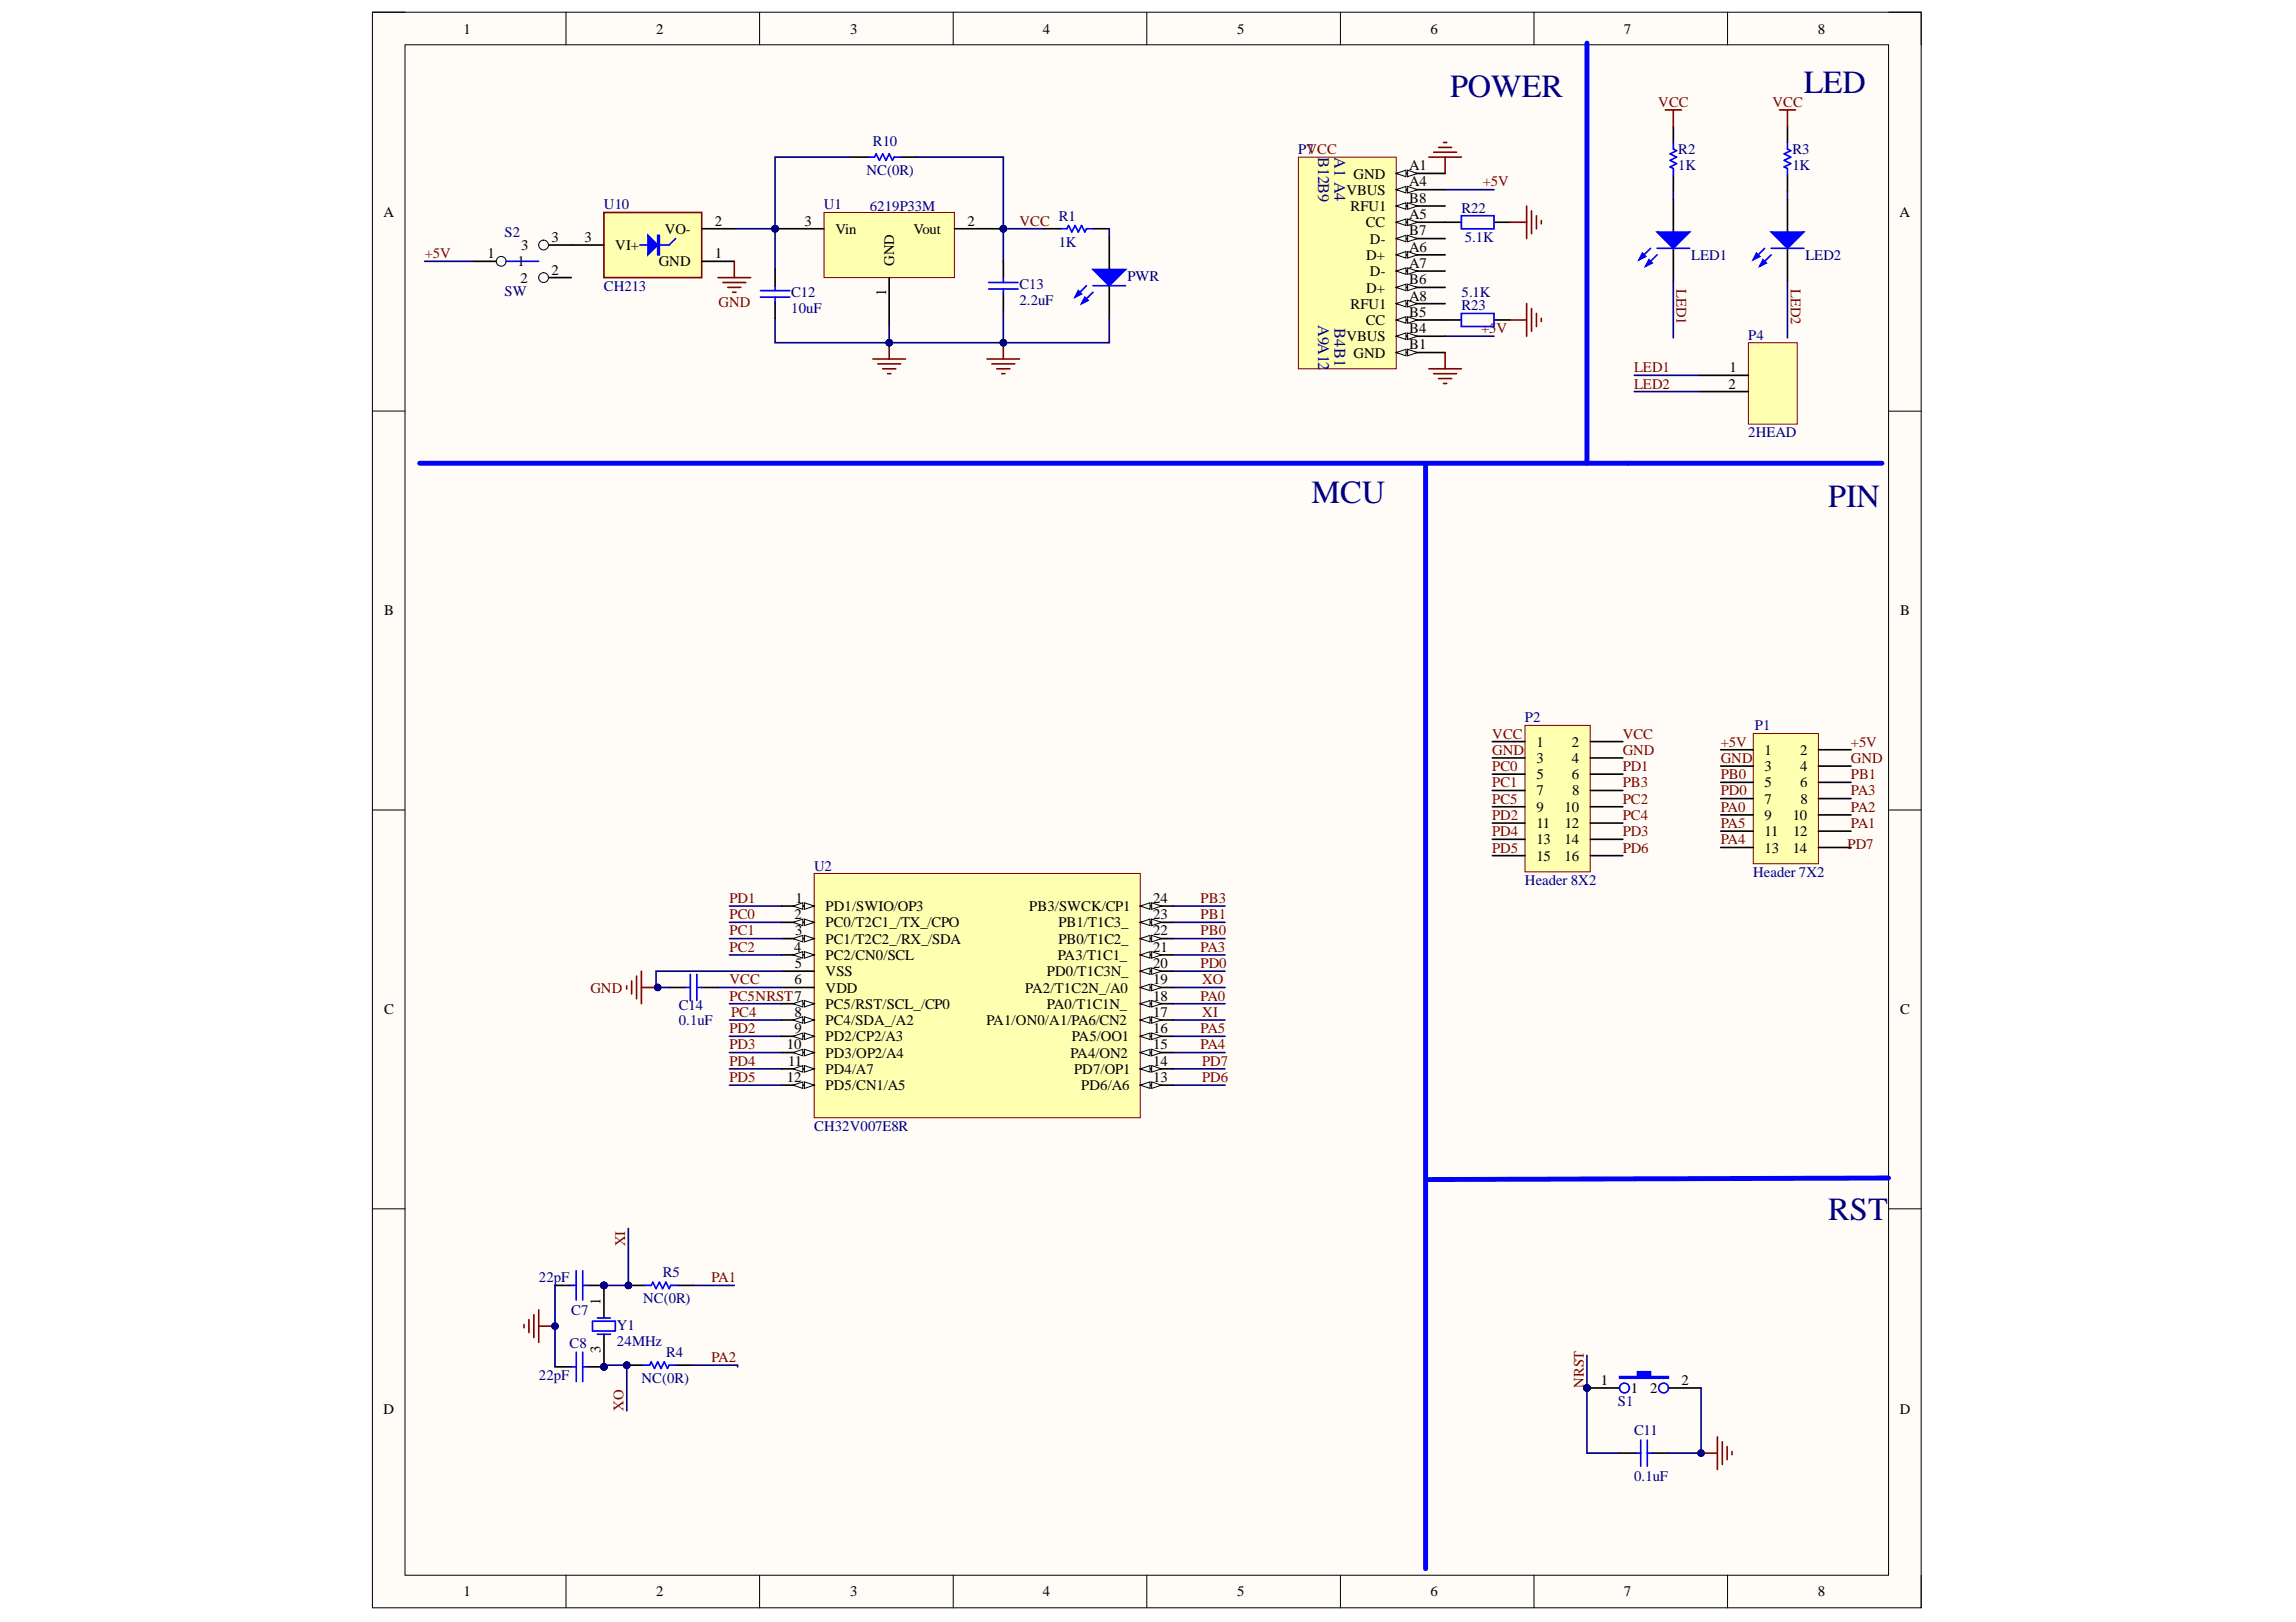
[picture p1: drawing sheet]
<svg xmlns="http://www.w3.org/2000/svg" width="297mm" height="210mm" viewBox="0 0 297 210" stroke-linecap="round" stroke-linejoin="round" font-family="sans-serif">
<defs><g id="words">
<g font-size="4.2" fill="#000080">
<text x="187.6" y="12.5">POWER</text>
<text x="233.4" y="12.1">LED</text>
<text x="169.7" y="65.2">MCU</text>
<text x="236.5" y="65.6">PIN</text>
<text x="236.5" y="157.9">RST</text>
</g>
<g font-size="2.1" fill="#000080">
<text x="170.5" y="20.3" transform="rotate(90 170.5 20.3)">B12B9</text>
<text x="172.7" y="20.3" transform="rotate(90 172.7 20.3)">A1 A4</text>
<text x="170.5" y="42" transform="rotate(90 170.5 42)">A9A12</text>
<text x="172.7" y="42.5" transform="rotate(90 172.7 42.5)">B4B1</text>
</g>
<g font-size="1.9">
<text x="60" y="4.3">1</text>
<text x="84.9" y="4.3">2</text>
<text x="110" y="4.3">3</text>
<text x="134.9" y="4.3">4</text>
<text x="160.1" y="4.3">5</text>
<text x="185.1" y="4.3">6</text>
<text x="210.1" y="4.3">7</text>
<text x="235.2" y="4.3">8</text>
<text x="175.1" y="23.1">GND</text>
<text x="182.3" y="22.1">A1</text>
<text x="49.6" y="28.1">A</text>
<text x="92.5" y="29.2">2</text>
<text x="104.1" y="29.2">3</text>
<text x="125.2" y="29.2">2</text>
<text x="174.2" y="25.2">VBUS</text>
<text x="174.7" y="27.3">RFU1</text>
<text x="176.7" y="29.4">CC</text>
<text x="182.3" y="26.2">B8</text>
<text x="182.3" y="24.1">A4</text>
<text x="182.3" y="28.4">A5</text>
<text x="245.8" y="28.1">A</text>
<text x="63.1" y="33.4">1</text>
<text x="67" y="34.5">1</text>
<text x="67.4" y="32.4">3</text>
<text x="71.4" y="31.3">3</text>
<text x="71.4" y="35.5">2</text>
<text x="75.6" y="31.3">3</text>
<text x="79.6" y="32.4">VI+</text>
<text x="85.2" y="34.5">GND</text>
<text x="86" y="30.3">VO-</text>
<text x="92.5" y="33.4">1</text>
<text x="108.1" y="30.3">Vin</text>
<text x="115.7" y="34.4" transform="rotate(-90 115.7 34.4)">GND</text>
<text x="118.2" y="30.3">Vout</text>
<text x="176.7" y="33.6">D+</text>
<text x="177.2" y="31.5">D-</text>
<text x="177.2" y="35.7">D-</text>
<text x="182.3" y="30.5">B7</text>
<text x="182.3" y="32.6">A6</text>
<text x="182.3" y="34.7">A7</text>
<text x="67.3" y="36.6">2</text>
<text x="114.6" y="38.3" transform="rotate(-90 114.6 38.3)">1</text>
<text x="174.7" y="39.9">RFU1</text>
<text x="176.7" y="37.9">D+</text>
<text x="182.3" y="41">B5</text>
<text x="182.3" y="36.8">B6</text>
<text x="182.3" y="38.9">A8</text>
<text x="174.2" y="44.2">VBUS</text>
<text x="175.1" y="46.3">GND</text>
<text x="176.7" y="42">CC</text>
<text x="182.3" y="45.2">B1</text>
<text x="182.3" y="43.1">B4</text>
<text x="223.6" y="50.3">2</text>
<text x="223.8" y="48.2">1</text>
<text x="49.7" y="79.6">B</text>
<text x="245.8" y="79.6">B</text>
<text x="198.8" y="96.6">1</text>
<text x="198.8" y="98.7">3</text>
<text x="198.8" y="100.8">5</text>
<text x="203.4" y="96.6">2</text>
<text x="203.4" y="98.7">4</text>
<text x="203.4" y="100.8">6</text>
<text x="228.3" y="97.7">1</text>
<text x="228.3" y="99.8">3</text>
<text x="228.3" y="101.9">5</text>
<text x="232.9" y="97.7">2</text>
<text x="232.9" y="99.8">4</text>
<text x="232.9" y="101.9">6</text>
<text x="198.8" y="102.9">7</text>
<text x="198.8" y="105">9</text>
<text x="198.8" y="107.2">11</text>
<text x="202.4" y="105">10</text>
<text x="202.4" y="107.2">12</text>
<text x="203.4" y="102.9">8</text>
<text x="228.3" y="104">7</text>
<text x="228.3" y="106.1">9</text>
<text x="231.9" y="106.1">10</text>
<text x="232.9" y="104">8</text>
<text x="198.8" y="109.3">13</text>
<text x="198.8" y="111.4">15</text>
<text x="202.4" y="109.3">14</text>
<text x="202.4" y="111.4">16</text>
<text x="228.3" y="108.2">11</text>
<text x="228.3" y="110.3">13</text>
<text x="231.9" y="110.3">14</text>
<text x="232" y="108.2">12</text>
<text x="102.8" y="118.9">2</text>
<text x="102.9" y="116.8">1</text>
<text x="106.8" y="117.9">PD1/SWIO/OP3</text>
<text x="133.2" y="117.9">PB3/SWCK/CP1</text>
<text x="149.2" y="118.9">23</text>
<text x="149.2" y="116.8">24</text>
<text x="102.7" y="123.2">4</text>
<text x="102.8" y="125.3">5</text>
<text x="102.9" y="121.1">3</text>
<text x="106.8" y="124.2">PC2/CN0/SCL</text>
<text x="106.8" y="120">PC0/T2C1_/TX_/CPO</text>
<text x="106.8" y="122.1">PC1/T2C2_/RX_/SDA</text>
<text x="136.8" y="124.2">PA3/T1C1_</text>
<text x="136.9" y="122.1">PB0/T1C2_</text>
<text x="136.9" y="120">PB1/T1C3_</text>
<text x="149.2" y="121.1">22</text>
<text x="149.2" y="125.3">20</text>
<text x="149.2" y="123.2">21</text>
<text x="49.7" y="131.3">C</text>
<text x="102.8" y="127.4">6</text>
<text x="102.8" y="131.6">8</text>
<text x="106.8" y="128.5">VDD</text>
<text x="106.8" y="130.5">PC5/RST/SCL_/CP0</text>
<text x="106.8" y="126.3">VSS</text>
<text x="132.6" y="128.5">PA2/T1C2N_/A0</text>
<text x="135.4" y="130.5">PA0/T1C1N_</text>
<text x="135.4" y="126.3">PD0/T1C3N_</text>
<text x="149.2" y="129.5">18</text>
<text x="149.2" y="127.4">19</text>
<text x="149.2" y="131.6">17</text>
<text x="245.8" y="131.3">C</text>
<text x="101.8" y="135.8">10</text>
<text x="102" y="137.9">11</text>
<text x="102.8" y="133.7">9</text>
<text x="106.8" y="132.6">PC4/SDA_/A2</text>
<text x="106.8" y="134.8">PD2/CP2/A3</text>
<text x="106.8" y="136.9">PD3/OP2/A4</text>
<text x="127.6" y="132.6">PA1/ON0/A1/PA6/CN2</text>
<text x="138.5" y="136.9">PA4/ON2</text>
<text x="138.7" y="134.8">PA5/OO1</text>
<text x="149.2" y="135.8">15</text>
<text x="149.2" y="137.9">14</text>
<text x="149.2" y="133.7">16</text>
<text x="101.8" y="140">12</text>
<text x="106.8" y="141.1">PD5/CN1/A5</text>
<text x="106.8" y="139">PD4/A7</text>
<text x="139" y="139">PD7/OP1</text>
<text x="139.9" y="141.1">PD6/A6</text>
<text x="149.2" y="140">13</text>
<text x="77.7" y="168.9" transform="rotate(-90 77.7 168.9)">1</text>
<text x="77.7" y="175.1" transform="rotate(-90 77.7 175.1)">3</text>
<text x="207.1" y="179.2">1</text>
<text x="217.5" y="179.2">2</text>
<text x="49.6" y="182.9">D</text>
<text x="211" y="180.3">1</text>
<text x="213.5" y="180.3">2</text>
<text x="245.8" y="182.9">D</text>
<text x="60" y="206.6">1</text>
<text x="84.9" y="206.6">2</text>
<text x="110" y="206.6">3</text>
<text x="134.9" y="206.6">4</text>
<text x="160.1" y="206.6">5</text>
<text x="185.1" y="206.6">6</text>
<text x="210.1" y="206.6">7</text>
<text x="235.2" y="206.6">8</text>
</g>
<g font-size="1.9" fill="#800000">
<text x="214.5" y="13.8">VCC</text>
<text x="229.3" y="13.8">VCC</text>
<text x="169" y="19.9">VCC</text>
<text x="131.9" y="29.2">VCC</text>
<text x="191.8" y="24.1">+5V</text>
<text x="54.9" y="33.4">+5V</text>
<text x="93" y="39.7">GND</text>
<text x="216.9" y="37.4" transform="rotate(90 216.9 37.4)">LED1</text>
<text x="231.7" y="37.4" transform="rotate(90 231.7 37.4)">LED2</text>
<text x="191.6" y="43.1">+5V</text>
<text x="211.4" y="48.2">LED1</text>
<text x="211.4" y="50.3">LED2</text>
<text x="193.1" y="95.6">VCC</text>
<text x="209.9" y="95.6">VCC</text>
<text x="193.1" y="97.7">GND</text>
<text x="193.1" y="99.8">PC0</text>
<text x="193.1" y="101.9">PC1</text>
<text x="209.9" y="97.7">GND</text>
<text x="209.9" y="99.8">PD1</text>
<text x="209.9" y="101.9">PB3</text>
<text x="222.6" y="98.7">GND</text>
<text x="222.6" y="96.6">+5V</text>
<text x="222.6" y="100.8">PB0</text>
<text x="239.5" y="98.7">GND</text>
<text x="239.5" y="96.6">+5V</text>
<text x="239.5" y="100.8">PB1</text>
<text x="193.1" y="104">PC5</text>
<text x="193.1" y="106.1">PD2</text>
<text x="209.9" y="106.1">PC4</text>
<text x="209.9" y="104">PC2</text>
<text x="222.6" y="102.9">PD0</text>
<text x="222.6" y="105">PA0</text>
<text x="222.6" y="107.2">PA5</text>
<text x="239.5" y="102.9">PA3</text>
<text x="239.5" y="107.2">PA1</text>
<text x="239.5" y="105">PA2</text>
<text x="193.1" y="108.2">PD4</text>
<text x="193.1" y="110.3">PD5</text>
<text x="209.9" y="108.2">PD3</text>
<text x="209.9" y="110.3">PD6</text>
<text x="222.6" y="109.3">PA4</text>
<text x="239" y="109.9">PD7</text>
<text x="94.4" y="116.8">PD1</text>
<text x="94.4" y="118.9">PC0</text>
<text x="155.3" y="118.9">PB1</text>
<text x="155.3" y="116.8">PB3</text>
<text x="94.4" y="123.2">PC2</text>
<text x="94.4" y="121.1">PC1</text>
<text x="155.3" y="121.1">PB0</text>
<text x="155.3" y="123.2">PA3</text>
<text x="155.3" y="125.3">PD0</text>
<text x="76.4" y="128.5">GND</text>
<text x="94.4" y="129.5">PC5NRST7</text>
<text x="94.4" y="127.4">VCC</text>
<text x="94.6" y="131.6">PC4</text>
<text x="155.3" y="129.5">PA0</text>
<text x="155.5" y="131.6">XI</text>
<text x="155.5" y="127.4">XO</text>
<text x="94.4" y="137.9">PD4</text>
<text x="94.4" y="133.7">PD2</text>
<text x="94.4" y="135.8">PD3</text>
<text x="155.3" y="135.8">PA4</text>
<text x="155.3" y="133.7">PA5</text>
<text x="155.5" y="137.9">PD7</text>
<text x="94.4" y="140">PD5</text>
<text x="155.5" y="140">PD6</text>
<text x="80.9" y="161.3" transform="rotate(-90 80.9 161.3)">XI</text>
<text x="92" y="165.9">PA1</text>
<text x="92" y="176.2">PA2</text>
<text x="204.9" y="179.6" transform="rotate(-90 204.9 179.6)">NRST</text>
<text x="80.7" y="182.6" transform="rotate(-90 80.7 182.6)">XO</text>
</g>
<g font-size="1.9" fill="#000080">
<text x="112.1" y="22.7">NC(0R)</text>
<text x="112.9" y="18.9">R10</text>
<text x="168" y="19.9">P7</text>
<text x="217.1" y="22.1">1K</text>
<text x="217.1" y="19.9">R2</text>
<text x="231.9" y="22.1">1K</text>
<text x="231.9" y="19.9">R3</text>
<text x="78.1" y="27.1">U10</text>
<text x="106.6" y="27.1">U1</text>
<text x="112.5" y="27.3">6219P33M</text>
<text x="137" y="28.6">R1</text>
<text x="189.1" y="27.5">R22</text>
<text x="65.3" y="30.7">S2</text>
<text x="137" y="31.9">1K</text>
<text x="189.5" y="31.3">5.1K</text>
<text x="218.8" y="33.6">LED1</text>
<text x="233.6" y="33.6">LED2</text>
<text x="65.3" y="38.3">SW</text>
<text x="78.1" y="37.6">CH213</text>
<text x="102.4" y="38.5">C12</text>
<text x="102.4" y="40.6">10uF</text>
<text x="131.9" y="37.4">C13</text>
<text x="131.9" y="39.5">2.2uF</text>
<text x="145.8" y="36.4">PWR</text>
<text x="189.1" y="40.1">R23</text>
<text x="189.1" y="38.5">5.1K</text>
<text x="226.2" y="43.9">P4</text>
<text x="226.2" y="56.6">2HEAD</text>
<text x="197.3" y="93.5">P2</text>
<text x="227" y="94.5">P1</text>
<text x="105.3" y="112.7">U2</text>
<text x="226.8" y="113.5">Header 7X2</text>
<text x="197.3" y="114.6">Header 8X2</text>
<text x="87.8" y="130.7">C14</text>
<text x="87.8" y="132.6">0.1uF</text>
<text x="105.3" y="146.3">CH32V007E8R</text>
<text x="69.7" y="165.9">22pF</text>
<text x="85.7" y="165.3">R5</text>
<text x="73.9" y="170.2">C7</text>
<text x="79.8" y="172.1">Y1</text>
<text x="83.2" y="168.7">NC(0R)</text>
<text x="69.7" y="178.6">22pF</text>
<text x="73.7" y="174.4">C8</text>
<text x="79.8" y="174.2">24MHz</text>
<text x="83" y="179">NC(0R)</text>
<text x="86.2" y="175.7">R4</text>
<text x="209.3" y="182">S1</text>
<text x="211.4" y="185.8">C11</text>
<text x="211.4" y="191.6">0.1uF</text>
</g>
</g></defs>
<path d="M48.2 1.6h200.3v206.5h-200.3z" fill-rule="evenodd" fill="#fffcf8"/>
<path d="M48.2 1.6h200.3v206.5h-200.3z" fill="none" stroke="#000" stroke-width=".13"/>
<path d="M52.4 5.8h191.9v198.1h-191.9z" fill-rule="evenodd" fill="#fffcf8"/>
<g fill="none" stroke="#000" stroke-width=".13">
<path d="M48.2 1.6h4.2M52.4 5.8h191.9v198.1h-191.9zM73.2 1.6v4.2M98.3 1.6v4.2M123.3 1.6v4.2M148.4 1.6v4.2M173.4 1.6v4.2M198.5 1.6v4.2M223.5 1.6v4.2M244.3 1.6h4.2v4.2M48.2 53.2h4.2M244.3 53.2h4.2"/>
<path d="M48.2 104.8h4.2M244.3 104.8h4.2M48.2 156.4h4.2M244.3 156.4h4.2M73.2 203.9v4.2M98.3 203.9v4.2M123.3 203.9v4.2M148.4 203.9v4.2M173.4 203.9v4.2M198.5 203.9v4.2M223.5 203.9v4.2M248.5 203.9v4.2"/>
</g>
<path d="M112.9 46.5h4.2M113.6 47.1h2.9M114.2 47.7h1.7M114.8 48.4h.4M115 44.3v2.2" fill="none" stroke="#800000" stroke-width=".21"/>
<circle cx="115" cy="44.4" r=".42" fill="#000080"/>
<circle cx="115" cy="44.4" r=".42" fill="none" stroke="#000080" stroke-width=".13"/>
<path d="M127.7 46.5h4.2M128.3 47.1h3M129 47.7h1.6M129.6 48.4h.4M129.8 44.3v2.2" fill="none" stroke="#800000" stroke-width=".21"/>
<circle cx="129.8" cy="44.4" r=".42" fill="#000080"/>
<circle cx="129.8" cy="44.4" r=".42" fill="none" stroke="#000080" stroke-width=".13"/>
<path d="M135.1 29.6h-5.3v4.2" fill="none" stroke="#000080" stroke-width=".21"/>
<circle cx="129.8" cy="29.6" r=".42" fill="#000080"/>
<circle cx="129.8" cy="29.6" r=".42" fill="none" stroke="#000080" stroke-width=".13"/>
<path d="M143.5 30.7v4.2M143.5 37v4.2" fill="none" stroke="#000" stroke-width=".21"/>
<path d="M141.4 34.9h4.2l-2.1 2.1z" fill="#00f"/>
<path d="M140.6 37l-1.5 1.5M141.4 34.9h4.2l-2.1 2.1zM141.4 37.8l-1.5 1.5" fill="none" stroke="#00f" stroke-width=".21"/>
<path d="M140.3 38.5l.5 .4-.9 .4z" fill="#00f"/>
<path d="M140.3 38.5l.5 .4-.9 .4z" fill="none" stroke="#00f" stroke-width=".21"/>
<path d="M139.5 37.6l.4 .4-.8 .5z" fill="#00f"/>
<path d="M137.2 29.6h.8l.2-.4 .5 .8 .4-.8 .4 .8 .4-.8 .4 .8 .3-.4h.8M139.5 37.6l.4 .4-.8 .5zM141.4 37h4.2" fill="none" stroke="#00f" stroke-width=".21"/>
<path d="M135.1 29.6h2.1M141.4 29.6h2.1" fill="none" stroke="#000" stroke-width=".21"/>
<path d="M100.3 41.2v3.1h43.2v-3.1" fill="none" stroke="#000080" stroke-width=".21"/>
<circle cx="115" cy="44.4" r=".42" fill="#000080"/>
<circle cx="115" cy="44.4" r=".42" fill="none" stroke="#000080" stroke-width=".13"/>
<circle cx="129.8" cy="44.4" r=".42" fill="#000080"/>
<circle cx="129.8" cy="44.4" r=".42" fill="none" stroke="#000080" stroke-width=".13"/>
<path d="M143.5 29.6v1.1" fill="none" stroke="#000080" stroke-width=".21"/>
<path d="M61.3 33.8h4.2" fill="none" stroke="#000" stroke-width=".21"/>
<circle cx="64.8" cy="33.8" r=".63" fill="#f8fcff"/>
<circle cx="64.8" cy="33.8" r=".63" fill="none" stroke="#000" stroke-width=".13"/>
<path d="M69.7 31.7h4.2" fill="none" stroke="#000" stroke-width=".21"/>
<circle cx="70.3" cy="31.7" r=".63" fill="#f8fcff"/>
<circle cx="70.3" cy="31.7" r=".63" fill="none" stroke="#000" stroke-width=".13"/>
<path d="M69.7 35.9h4.2" fill="none" stroke="#000" stroke-width=".21"/>
<circle cx="70.3" cy="35.9" r=".63" fill="#f8fcff"/>
<circle cx="70.3" cy="35.9" r=".63" fill="none" stroke="#000" stroke-width=".13"/>
<path d="M65.5 33.8h4.2" fill="none" stroke="#00f" stroke-width=".21"/>
<path d="M54.9 33.8h6.4M95 29.6h5.3v5.3" fill="none" stroke="#000080" stroke-width=".21"/>
<circle cx="100.3" cy="29.6" r=".42" fill="#000080"/>
<circle cx="100.3" cy="29.6" r=".42" fill="none" stroke="#000080" stroke-width=".13"/>
<path d="M129.8 40.1v4.2" fill="none" stroke="#000080" stroke-width=".21"/>
<circle cx="129.8" cy="44.4" r=".42" fill="#000080"/>
<circle cx="129.8" cy="44.4" r=".42" fill="none" stroke="#000080" stroke-width=".13"/>
<path d="M216.5 25.8v4.2M216.5 32.1v4.2" fill="none" stroke="#000" stroke-width=".21"/>
<path d="M214.4 30h4.2l-2.1 2.1z" fill="#00f"/>
<path d="M213.5 32.1l-1.4 1.5M214.4 30h4.2l-2.1 2.1zM214.4 33l-1.5 1.5" fill="none" stroke="#00f" stroke-width=".21"/>
<path d="M213.3 33.6l.4 .4-.8 .5z" fill="#00f"/>
<path d="M213.3 33.6l.4 .4-.8 .5z" fill="none" stroke="#00f" stroke-width=".21"/>
<path d="M212.5 32.8l.4 .4-.8 .4z" fill="#00f"/>
<path d="M216.5 18.4v.9l.4 .2-.8 .4 .8 .4-.8 .5 .8 .4-.8 .4 .4 .2v.9M212.5 32.8l.4 .4-.8 .4zM214.4 32.1h4.2" fill="none" stroke="#00f" stroke-width=".21"/>
<path d="M216.5 16.3v2.1M216.5 22.7v2.1M231.2 25.8v4.2M231.2 32.1v4.2" fill="none" stroke="#000" stroke-width=".21"/>
<path d="M229.1 30h4.3l-2.2 2.1z" fill="#00f"/>
<path d="M228.3 32.1l-1.5 1.5M229.1 30h4.3l-2.2 2.1zM229.1 33l-1.4 1.5" fill="none" stroke="#00f" stroke-width=".21"/>
<path d="M228.1 33.6l.4 .4-.8 .5z" fill="#00f"/>
<path d="M228.1 33.6l.4 .4-.8 .5z" fill="none" stroke="#00f" stroke-width=".21"/>
<path d="M227.2 32.8l.5 .4-.9 .4z" fill="#00f"/>
<path d="M231.2 18.4v.9l.5 .2-.9 .4 .9 .4-.9 .5 .9 .4-.9 .4 .4 .2v.9M227.2 32.8l.5 .4-.9 .4zM229.1 32.1h4.3" fill="none" stroke="#00f" stroke-width=".21"/>
<path d="M231.2 16.3v2.1M231.2 22.7v2.1" fill="none" stroke="#000" stroke-width=".21"/>
<path d="M216.5 24.8v1M216.5 36.3v7.4M231.2 24.8v1M231.2 36.3v7.4" fill="none" stroke="#000080" stroke-width=".21"/>
<path d="M226.2 44.4h6.3v10.5h-6.3z" fill-rule="evenodd" fill="#ffffb0"/>
<path d="M226.2 44.4h6.3v10.5h-6.3z" fill="none" stroke="#800000" stroke-width=".13"/>
<path d="M100.3 34.9v2.1M100.3 39.1v2.1M129.8 33.8v2.1M129.8 38v2.1M219.9 48.6h6.3M219.9 50.7h6.3" fill="none" stroke="#000" stroke-width=".21"/>
<path d="M211.4 48.6h8.5M211.4 50.7h8.5" fill="none" stroke="#000080" stroke-width=".21"/>
<path d="M98.4 38.5h3.8M98.4 37.6h3.8M100.3 37v.6M100.3 38.5v.6M127.9 36.6h3.8M127.9 37.4h3.8M129.8 35.9v.7M129.8 37.4v.6" fill="none" stroke="#00f" stroke-width=".21"/>
<path d="M215.4 14.2h2.1M216.5 14.2v2.1M230.2 14.2h2.1M231.2 14.2v2.1" fill="none" stroke="#800000" stroke-width=".21"/>
<circle cx="100.3" cy="29.6" r=".42" fill="#000080"/>
<circle cx="100.3" cy="29.6" r=".42" fill="none" stroke="#000080" stroke-width=".13"/>
<circle cx="129.8" cy="29.6" r=".42" fill="#000080"/>
<circle cx="129.8" cy="29.6" r=".42" fill="none" stroke="#000080" stroke-width=".13"/>
<path d="M106.6 27.5h16.9v8.4h-16.9z" fill-rule="evenodd" fill="#ffffb0"/>
<path d="M106.6 27.5h16.9v8.4h-16.9z" fill="none" stroke="#800000" stroke-width=".13"/>
<path d="M100.3 29.6h6.3" fill="none" stroke="#000" stroke-width=".21"/>
<circle cx="100.3" cy="29.6" r=".42" fill="#000080"/>
<circle cx="100.3" cy="29.6" r=".42" fill="none" stroke="#000080" stroke-width=".13"/>
<path d="M115 35.9v6.3M123.5 29.6h6.3" fill="none" stroke="#000" stroke-width=".21"/>
<circle cx="129.8" cy="29.6" r=".42" fill="#000080"/>
<circle cx="129.8" cy="29.6" r=".42" fill="none" stroke="#000080" stroke-width=".13"/>
<path d="M115 42.2v2.1" fill="none" stroke="#000080" stroke-width=".21"/>
<circle cx="115" cy="44.4" r=".42" fill="#000080"/>
<circle cx="115" cy="44.4" r=".42" fill="none" stroke="#000080" stroke-width=".13"/>
<path d="M110.2 20.3h2.1M116.5 20.3h2.1" fill="none" stroke="#000" stroke-width=".21"/>
<path d="M112.3 20.3h.8l.3-.4 .4 .9 .4-.9 .4 .9 .4-.9 .5 .9 .2-.5h.8" fill="none" stroke="#00f" stroke-width=".21"/>
<path d="M110.2 20.3h-9.9v9.3" fill="none" stroke="#000080" stroke-width=".21"/>
<circle cx="100.3" cy="29.6" r=".42" fill="#000080"/>
<circle cx="100.3" cy="29.6" r=".42" fill="none" stroke="#000080" stroke-width=".13"/>
<path d="M118.6 20.3h11.2v9.3" fill="none" stroke="#000080" stroke-width=".21"/>
<circle cx="129.8" cy="29.6" r=".42" fill="#000080"/>
<circle cx="129.8" cy="29.6" r=".42" fill="none" stroke="#000080" stroke-width=".13"/>
<path d="M185.5 19.7h2.9M186.1 19.1h1.7M186.7 18.4h.5M184.9 20.3h4.2M187 20.3v2.1M184.9 47.7h4.2M185.5 48.4h2.9M186.1 49h1.7M186.7 49.6h.5M187 45.6v2.1" fill="none" stroke="#800000" stroke-width=".21"/>
<path d="M187 24.5h6.3M187 43.5h6.3" fill="none" stroke="#000080" stroke-width=".21"/>
<path d="M168 20.3h12.6v27.4h-12.6z" fill-rule="evenodd" fill="#ffffb0"/>
<path d="M168 20.3h12.6v27.4h-12.6z" fill="none" stroke="#800000" stroke-width=".13"/>
<path d="M180.6 45.6h6.4" fill="none" stroke="#000" stroke-width=".21"/>
<path d="M180.6 45.6l1.3-.4v.8z" fill="#f8fcff"/>
<path d="M180.6 45.6l1.3-.4v.8z" fill="none" stroke="#000" stroke-width=".13"/>
<path d="M182.1 45.2l1.3 .4-1.3 .4z" fill="#f8fcff"/>
<path d="M182.1 45.2l1.3 .4-1.3 .4z" fill="none" stroke="#000" stroke-width=".13"/>
<path d="M180.6 43.5h6.4" fill="none" stroke="#000" stroke-width=".21"/>
<path d="M180.6 43.5l1.3-.4v.8z" fill="#f8fcff"/>
<path d="M180.6 43.5l1.3-.4v.8z" fill="none" stroke="#000" stroke-width=".13"/>
<path d="M182.1 43.1l1.3 .4-1.3 .4z" fill="#f8fcff"/>
<path d="M182.1 43.1l1.3 .4-1.3 .4z" fill="none" stroke="#000" stroke-width=".13"/>
<path d="M180.6 41.4h6.4" fill="none" stroke="#000" stroke-width=".21"/>
<path d="M180.6 41.4l1.3-.4v.8z" fill="#f8fcff"/>
<path d="M180.6 41.4l1.3-.4v.8z" fill="none" stroke="#000" stroke-width=".13"/>
<path d="M182.1 41l1.3 .4-1.3 .4z" fill="#f8fcff"/>
<path d="M182.1 41l1.3 .4-1.3 .4z" fill="none" stroke="#000" stroke-width=".13"/>
<path d="M180.6 37.2h6.4" fill="none" stroke="#000" stroke-width=".21"/>
<path d="M180.6 37.2l1.3-.4v.8z" fill="#f8fcff"/>
<path d="M180.6 37.2l1.3-.4v.8z" fill="none" stroke="#000" stroke-width=".13"/>
<path d="M182.1 36.8l1.3 .4-1.3 .4z" fill="#f8fcff"/>
<path d="M182.1 36.8l1.3 .4-1.3 .4z" fill="none" stroke="#000" stroke-width=".13"/>
<path d="M180.6 30.9h6.4" fill="none" stroke="#000" stroke-width=".21"/>
<path d="M180.6 30.9l1.3-.4v.8z" fill="#f8fcff"/>
<path d="M180.6 30.9l1.3-.4v.8z" fill="none" stroke="#000" stroke-width=".13"/>
<path d="M182.1 30.5l1.3 .4-1.3 .4z" fill="#f8fcff"/>
<path d="M182.1 30.5l1.3 .4-1.3 .4z" fill="none" stroke="#000" stroke-width=".13"/>
<path d="M180.6 26.7h6.4" fill="none" stroke="#000" stroke-width=".21"/>
<path d="M180.6 26.7l1.3-.5v.9z" fill="#f8fcff"/>
<path d="M180.6 26.7l1.3-.5v.9z" fill="none" stroke="#000" stroke-width=".13"/>
<path d="M182.1 26.2l1.3 .5-1.3 .4z" fill="#f8fcff"/>
<path d="M182.1 26.2l1.3 .5-1.3 .4z" fill="none" stroke="#000" stroke-width=".13"/>
<path d="M180.6 22.4h6.4" fill="none" stroke="#000" stroke-width=".21"/>
<path d="M180.6 22.4l1.3-.4v.9z" fill="#f8fcff"/>
<path d="M180.6 22.4l1.3-.4v.9z" fill="none" stroke="#000" stroke-width=".13"/>
<path d="M182.1 22l1.3 .4-1.3 .5z" fill="#f8fcff"/>
<path d="M182.1 22l1.3 .4-1.3 .5z" fill="none" stroke="#000" stroke-width=".13"/>
<path d="M180.6 24.5h6.4" fill="none" stroke="#000" stroke-width=".21"/>
<path d="M180.6 24.5l1.3-.4v.9z" fill="#f8fcff"/>
<path d="M180.6 24.5l1.3-.4v.9z" fill="none" stroke="#000" stroke-width=".13"/>
<path d="M182.1 24.1l1.3 .4-1.3 .5z" fill="#f8fcff"/>
<path d="M182.1 24.1l1.3 .4-1.3 .5z" fill="none" stroke="#000" stroke-width=".13"/>
<path d="M180.6 28.8h6.4" fill="none" stroke="#000" stroke-width=".21"/>
<path d="M180.6 28.8l1.3-.5v.9z" fill="#f8fcff"/>
<path d="M180.6 28.8l1.3-.5v.9z" fill="none" stroke="#000" stroke-width=".13"/>
<path d="M182.1 28.3l1.3 .5-1.3 .4z" fill="#f8fcff"/>
<path d="M182.1 28.3l1.3 .5-1.3 .4z" fill="none" stroke="#000" stroke-width=".13"/>
<path d="M180.6 33h6.4" fill="none" stroke="#000" stroke-width=".21"/>
<path d="M180.6 33l1.3-.4v.8z" fill="#f8fcff"/>
<path d="M180.6 33l1.3-.4v.8z" fill="none" stroke="#000" stroke-width=".13"/>
<path d="M182.1 32.6l1.3 .4-1.3 .4z" fill="#f8fcff"/>
<path d="M182.1 32.6l1.3 .4-1.3 .4z" fill="none" stroke="#000" stroke-width=".13"/>
<path d="M180.6 35.1h6.4" fill="none" stroke="#000" stroke-width=".21"/>
<path d="M180.6 35.1l1.3-.4v.8z" fill="#f8fcff"/>
<path d="M180.6 35.1l1.3-.4v.8z" fill="none" stroke="#000" stroke-width=".13"/>
<path d="M182.1 34.7l1.3 .4-1.3 .4z" fill="#f8fcff"/>
<path d="M182.1 34.7l1.3 .4-1.3 .4z" fill="none" stroke="#000" stroke-width=".13"/>
<path d="M180.6 39.3h6.4" fill="none" stroke="#000" stroke-width=".21"/>
<path d="M180.6 39.3l1.3-.4v.8z" fill="#f8fcff"/>
<path d="M180.6 39.3l1.3-.4v.8z" fill="none" stroke="#000" stroke-width=".13"/>
<path d="M182.1 38.9l1.3 .4-1.3 .4z" fill="#f8fcff"/>
<path d="M182.1 38.9l1.3 .4-1.3 .4z" fill="none" stroke="#000" stroke-width=".13"/>
<path d="M205.3 5.6v54.3M54.3 59.9h189.2M184.4 60.4v142.6" fill="none" stroke="#00f" stroke-width=".63"/>
<path d="M187 28.8h2.1M193.3 28.8h2.1M187 41.4h2.1M193.3 41.4h2.1" fill="none" stroke="#000" stroke-width=".21"/>
<path d="M189.1 27.9h4.2v1.7h-4.2zM189.1 40.6h4.2v1.7h-4.2z" fill="none" stroke="#00f" stroke-width=".21"/>
<path d="M195.4 28.8h2.1M197.5 26.7v4.2M197.5 39.3v4.2M198.1 27.3v2.9M198.1 39.9v3M198.8 27.9v1.7M199.4 28.6v.4M195.4 41.4h2.1M198.8 40.6v1.7M199.4 41.2v.4" fill="none" stroke="#800000" stroke-width=".21"/>
<circle cx="78.1" cy="166.3" r=".42" fill="#000080"/>
<circle cx="78.1" cy="166.3" r=".42" fill="none" stroke="#000080" stroke-width=".13"/>
<circle cx="78.1" cy="176.9" r=".42" fill="#000080"/>
<circle cx="78.1" cy="176.9" r=".42" fill="none" stroke="#000080" stroke-width=".13"/>
<path d="M78.1 166.3v4.3" fill="none" stroke="#000" stroke-width=".21"/>
<circle cx="78.1" cy="166.3" r=".42" fill="#000080"/>
<circle cx="78.1" cy="166.3" r=".42" fill="none" stroke="#000080" stroke-width=".13"/>
<path d="M78.1 172.7v4.2" fill="none" stroke="#000" stroke-width=".21"/>
<circle cx="78.1" cy="176.9" r=".42" fill="#000080"/>
<circle cx="78.1" cy="176.9" r=".42" fill="none" stroke="#000080" stroke-width=".13"/>
<path d="M76.7 171h2.9v1.2h-2.9zM77.3 172.7h1.7M77.3 170.6h1.7" fill="none" stroke="#00f" stroke-width=".21"/>
<path d="M67.8 171.4v.4M68.4 170.8v1.7M69.1 170.1v3M69.7 171.6h2.1M69.7 169.5v4.2" fill="none" stroke="#800000" stroke-width=".21"/>
<circle cx="71.8" cy="171.6" r=".42" fill="#000080"/>
<circle cx="71.8" cy="171.6" r=".42" fill="none" stroke="#000080" stroke-width=".13"/>
<circle cx="78.1" cy="176.9" r=".42" fill="#000080"/>
<circle cx="78.1" cy="176.9" r=".42" fill="none" stroke="#000080" stroke-width=".13"/>
<path d="M71.8 176.9h2.1M76 176.9h2.1" fill="none" stroke="#000" stroke-width=".21"/>
<circle cx="78.1" cy="176.9" r=".42" fill="#000080"/>
<circle cx="78.1" cy="176.9" r=".42" fill="none" stroke="#000080" stroke-width=".13"/>
<path d="M73.9 176.9h.7M74.6 175v3.8M75.4 176.9h.6M75.4 175v3.8" fill="none" stroke="#00f" stroke-width=".21"/>
<circle cx="78.1" cy="166.3" r=".42" fill="#000080"/>
<circle cx="78.1" cy="166.3" r=".42" fill="none" stroke="#000080" stroke-width=".13"/>
<path d="M71.8 166.3h2.1M76 166.3h2.1" fill="none" stroke="#000" stroke-width=".21"/>
<circle cx="78.1" cy="166.3" r=".42" fill="#000080"/>
<circle cx="78.1" cy="166.3" r=".42" fill="none" stroke="#000080" stroke-width=".13"/>
<path d="M73.9 166.3h.6M74.5 164.4v3.8M75.4 166.3h.6M75.4 164.4v3.8" fill="none" stroke="#00f" stroke-width=".21"/>
<path d="M71.8 166.3v10.6" fill="none" stroke="#000080" stroke-width=".21"/>
<circle cx="71.8" cy="171.6" r=".42" fill="#000080"/>
<circle cx="71.8" cy="171.6" r=".42" fill="none" stroke="#000080" stroke-width=".13"/>
<circle cx="81.1" cy="176.7" r=".42" fill="#000080"/>
<circle cx="81.1" cy="176.7" r=".42" fill="none" stroke="#000080" stroke-width=".13"/>
<path d="M81.1 176.7h2.1M87.4 176.7h2.1" fill="none" stroke="#000" stroke-width=".21"/>
<circle cx="81.1" cy="176.7" r=".42" fill="#000080"/>
<circle cx="81.1" cy="176.7" r=".42" fill="none" stroke="#000080" stroke-width=".13"/>
<path d="M83.2 176.7h.8l.2-.5 .5 .9 .4-.9 .4 .9 .4-.9 .5 .9 .2-.4h.8" fill="none" stroke="#00f" stroke-width=".21"/>
<circle cx="81.3" cy="166.3" r=".42" fill="#000080"/>
<circle cx="81.3" cy="166.3" r=".42" fill="none" stroke="#000080" stroke-width=".13"/>
<path d="M81.3 166.3h2.1M87.6 166.3h2.1" fill="none" stroke="#000" stroke-width=".21"/>
<circle cx="81.3" cy="166.3" r=".42" fill="#000080"/>
<circle cx="81.3" cy="166.3" r=".42" fill="none" stroke="#000080" stroke-width=".13"/>
<path d="M83.4 166.3h.8l.3-.4 .4 .9 .4-.9 .4 .9 .4-.9 .5 .9 .2-.5h.8" fill="none" stroke="#00f" stroke-width=".21"/>
<path d="M81.3 159v7.3h-3.2" fill="none" stroke="#000080" stroke-width=".21"/>
<circle cx="78.1" cy="166.3" r=".42" fill="#000080"/>
<circle cx="78.1" cy="166.3" r=".42" fill="none" stroke="#000080" stroke-width=".13"/>
<circle cx="81.3" cy="166.3" r=".42" fill="#000080"/>
<circle cx="81.3" cy="166.3" r=".42" fill="none" stroke="#000080" stroke-width=".13"/>
<path d="M78.1 176.9v-.2h3v5.9" fill="none" stroke="#000080" stroke-width=".21"/>
<circle cx="78.1" cy="176.9" r=".42" fill="#000080"/>
<circle cx="78.1" cy="176.9" r=".42" fill="none" stroke="#000080" stroke-width=".13"/>
<circle cx="81.1" cy="176.7" r=".42" fill="#000080"/>
<circle cx="81.1" cy="176.7" r=".42" fill="none" stroke="#000080" stroke-width=".13"/>
<g fill="none" stroke="#000080" stroke-width=".21">
<path d="M94.4 117.3h6.7M94.4 119.4h6.7M151.7 119.4h6.8M94.4 138.3h6.7M94.4 129.9h6.7M94.4 132h6.7M94.4 134.1h6.7M94.4 136.2h6.7M151.7 138.3h6.8M151.7 129.9h6.8M151.7 132h6.8M151.7 136.2h6.8"/>
<path d="M151.7 121.5h6.8M151.7 123.6h6.8M151.7 125.7h6.8M151.7 127.8h6.8M151.7 140.4h6.8M89.5 176.7h5.9v.2M89.7 166.3h5.3"/>
</g>
<path d="M81.1 127.6v.4M81.7 126.9v1.7M82.4 126.3v3M83 125.7v4.2M83 127.8h2.1" fill="none" stroke="#800000" stroke-width=".21"/>
<circle cx="85.1" cy="127.8" r=".42" fill="#000080"/>
<circle cx="85.1" cy="127.8" r=".42" fill="none" stroke="#000080" stroke-width=".13"/>
<path d="M86.6 127.8h2.1M90.8 127.8h2.1" fill="none" stroke="#000" stroke-width=".21"/>
<path d="M88.7 127.8h.6M89.3 126.1v3.4M90.1 126.1v3.4M90.1 127.8h.7" fill="none" stroke="#00f" stroke-width=".21"/>
<path d="M197.3 93.9h8.4v18.9h-8.4z" fill-rule="evenodd" fill="#ffffb0"/>
<path d="M197.3 93.9h8.4v18.9h-8.4z" fill="none" stroke="#800000" stroke-width=".13"/>
<g fill="none" stroke="#000" stroke-width=".21">
<path d="M193.1 96h4.2M193.1 98.1h4.2M205.7 96h4.2M205.7 98.1h4.2M193.1 100.2h4.2M193.1 102.3h4.2M193.1 104.4h4.2M193.1 106.5h4.2M193.1 108.6h4.2M193.1 110.7h4.2M205.7 100.2h4.2M205.7 102.3h4.2"/>
<path d="M205.7 104.4h4.2M205.7 106.5h4.2M205.7 108.6h4.2M205.7 110.7h4.2"/>
</g>
<path d="M226.8 94.9h8.5v16.9h-8.5z" fill-rule="evenodd" fill="#ffffb0"/>
<path d="M226.8 94.9h8.5v16.9h-8.5z" fill="none" stroke="#800000" stroke-width=".13"/>
<g fill="none" stroke="#000" stroke-width=".21">
<path d="M222.6 97h4.2M222.6 99.1h4.2M235.3 97h4.2M235.3 99.1h4.2M222.6 101.2h4.2M222.6 103.3h4.2M222.6 105.5h4.2M222.6 107.6h4.2M222.6 109.7h4.2M235.3 101.2h4.2M235.3 103.3h4.2M235.3 105.5h4.2"/>
<path d="M235.3 107.6h4.2M235.3 109.7h4.2M209.5 188h2.1M213.7 188h2.2"/>
</g>
<path d="M211.6 188h.7M212.3 186.4v3.3M213.1 186.4v3.3M213.1 188h.6" fill="none" stroke="#00f" stroke-width=".21"/>
<circle cx="205.3" cy="179.6" r=".42" fill="#000080"/>
<circle cx="205.3" cy="179.6" r=".42" fill="none" stroke="#000080" stroke-width=".13"/>
<path d="M205.3 179.6h4.2" fill="none" stroke="#000" stroke-width=".21"/>
<circle cx="205.3" cy="179.6" r=".42" fill="#000080"/>
<circle cx="205.3" cy="179.6" r=".42" fill="none" stroke="#000080" stroke-width=".13"/>
<path d="M215.9 179.6h4.2" fill="none" stroke="#000" stroke-width=".21"/>
<path d="M209.5 178.1h2.3v-.6h1.7v.6h2.4v.3h-6.4z" fill-rule="evenodd" fill="#00f"/>
<g fill="none" stroke="#00f" stroke-width=".21">
<path d="M209.5 178.1h2.3v-.6h1.7v.6h2.4v.3h-6.4z"/>
<circle cx="210.2" cy="179.6" r=".63"/>
<circle cx="215.2" cy="179.6" r=".63"/>
</g>
<path d="M205.3 175.4v12.6h4.2" fill="none" stroke="#000080" stroke-width=".21"/>
<circle cx="205.3" cy="179.6" r=".42" fill="#000080"/>
<circle cx="205.3" cy="179.6" r=".42" fill="none" stroke="#000080" stroke-width=".13"/>
<path d="M220.1 179.6v8.4h-4.2" fill="none" stroke="#000080" stroke-width=".21"/>
<circle cx="220.1" cy="188" r=".42" fill="#000080"/>
<circle cx="220.1" cy="188" r=".42" fill="none" stroke="#000080" stroke-width=".13"/>
<path d="M220.1 188h2.1M222.2 185.9v4.3M222.8 186.6v2.9M223.4 187.2v1.7M224.1 187.8v.5" fill="none" stroke="#800000" stroke-width=".21"/>
<circle cx="220.1" cy="188" r=".42" fill="#000080"/>
<circle cx="220.1" cy="188" r=".42" fill="none" stroke="#000080" stroke-width=".13"/>
<circle cx="205.3" cy="179.6" r=".42" fill="#000080"/>
<circle cx="205.3" cy="179.6" r=".42" fill="none" stroke="#000080" stroke-width=".13"/>
<path d="M244.3 152.4l-59.7 .2" fill="none" stroke="#00f" stroke-width=".63"/>
<path d="M105.3 113h42.2v31.6h-42.2z" fill-rule="evenodd" fill="#ffffb0"/>
<path d="M105.3 113h42.2v31.6h-42.2z" fill="none" stroke="#800000" stroke-width=".13"/>
<path d="M147.5 121.5h4.2" fill="none" stroke="#000" stroke-width=".21"/>
<path d="M147.5 121.5l1.3-.5v.9z" fill="#f8fcff"/>
<path d="M147.5 121.5l1.3-.5v.9z" fill="none" stroke="#000" stroke-width=".13"/>
<path d="M149 121l1.3 .5-1.3 .4z" fill="#f8fcff"/>
<path d="M149 121l1.3 .5-1.3 .4z" fill="none" stroke="#000" stroke-width=".13"/>
<path d="M147.5 119.4h4.2" fill="none" stroke="#000" stroke-width=".21"/>
<path d="M147.5 119.4l1.3-.5v.9z" fill="#f8fcff"/>
<path d="M147.5 119.4l1.3-.5v.9z" fill="none" stroke="#000" stroke-width=".13"/>
<path d="M149 118.9l1.3 .5-1.3 .4z" fill="#f8fcff"/>
<path d="M149 118.9l1.3 .5-1.3 .4z" fill="none" stroke="#000" stroke-width=".13"/>
<path d="M101.1 117.3h4.2" fill="none" stroke="#000" stroke-width=".21"/>
<path d="M104.1 116.8l1.2 .5-1.2 .4z" fill="#f8fcff"/>
<path d="M104.1 116.8l1.2 .5-1.2 .4z" fill="none" stroke="#000" stroke-width=".13"/>
<path d="M102.6 117.3l1.3-.5v.9z" fill="#f8fcff"/>
<path d="M102.6 117.3l1.3-.5v.9z" fill="none" stroke="#000" stroke-width=".13"/>
<path d="M147.5 129.9h4.2" fill="none" stroke="#000" stroke-width=".21"/>
<path d="M147.5 129.9l1.3-.4v.8z" fill="#f8fcff"/>
<path d="M147.5 129.9l1.3-.4v.8z" fill="none" stroke="#000" stroke-width=".13"/>
<path d="M149 129.5l1.3 .4-1.3 .4z" fill="#f8fcff"/>
<path d="M149 129.5l1.3 .4-1.3 .4z" fill="none" stroke="#000" stroke-width=".13"/>
<path d="M101.1 123.6h4.2" fill="none" stroke="#000" stroke-width=".21"/>
<path d="M104.1 123.2l1.2 .4-1.2 .4z" fill="#f8fcff"/>
<path d="M104.1 123.2l1.2 .4-1.2 .4z" fill="none" stroke="#000" stroke-width=".13"/>
<path d="M102.6 123.6l1.3-.4v.8z" fill="#f8fcff"/>
<path d="M102.6 123.6l1.3-.4v.8z" fill="none" stroke="#000" stroke-width=".13"/>
<path d="M101.1 127.8h4.2M101.1 129.9h4.2" fill="none" stroke="#000" stroke-width=".21"/>
<path d="M104.1 129.5l1.2 .4-1.2 .4z" fill="#f8fcff"/>
<path d="M104.1 129.5l1.2 .4-1.2 .4z" fill="none" stroke="#000" stroke-width=".13"/>
<path d="M102.6 129.9l1.3-.4v.8z" fill="#f8fcff"/>
<path d="M102.6 129.9l1.3-.4v.8z" fill="none" stroke="#000" stroke-width=".13"/>
<path d="M101.1 132h4.2" fill="none" stroke="#000" stroke-width=".21"/>
<path d="M104.1 131.6l1.2 .4-1.2 .4z" fill="#f8fcff"/>
<path d="M104.1 131.6l1.2 .4-1.2 .4z" fill="none" stroke="#000" stroke-width=".13"/>
<path d="M102.6 132l1.3-.4v.8z" fill="#f8fcff"/>
<path d="M102.6 132l1.3-.4v.8z" fill="none" stroke="#000" stroke-width=".13"/>
<path d="M101.1 134.1h4.2" fill="none" stroke="#000" stroke-width=".21"/>
<path d="M104.1 133.7l1.2 .4-1.2 .4z" fill="#f8fcff"/>
<path d="M104.1 133.7l1.2 .4-1.2 .4z" fill="none" stroke="#000" stroke-width=".13"/>
<path d="M102.6 134.1l1.3-.4v.8z" fill="#f8fcff"/>
<path d="M102.6 134.1l1.3-.4v.8z" fill="none" stroke="#000" stroke-width=".13"/>
<path d="M147.5 140.4h4.2" fill="none" stroke="#000" stroke-width=".21"/>
<path d="M147.5 140.4l1.3-.4v.9z" fill="#f8fcff"/>
<path d="M147.5 140.4l1.3-.4v.9z" fill="none" stroke="#000" stroke-width=".13"/>
<path d="M149 140l1.3 .4-1.3 .5z" fill="#f8fcff"/>
<path d="M149 140l1.3 .4-1.3 .5z" fill="none" stroke="#000" stroke-width=".13"/>
<path d="M147.5 136.2h4.2" fill="none" stroke="#000" stroke-width=".21"/>
<path d="M147.5 136.2l1.3-.4v.8z" fill="#f8fcff"/>
<path d="M147.5 136.2l1.3-.4v.8z" fill="none" stroke="#000" stroke-width=".13"/>
<path d="M149 135.8l1.3 .4-1.3 .4z" fill="#f8fcff"/>
<path d="M149 135.8l1.3 .4-1.3 .4z" fill="none" stroke="#000" stroke-width=".13"/>
<path d="M147.5 127.8h4.2" fill="none" stroke="#000" stroke-width=".21"/>
<path d="M147.5 127.8l1.3-.4v.8z" fill="#f8fcff"/>
<path d="M147.5 127.8l1.3-.4v.8z" fill="none" stroke="#000" stroke-width=".13"/>
<path d="M149 127.4l1.3 .4-1.3 .4z" fill="#f8fcff"/>
<path d="M149 127.4l1.3 .4-1.3 .4z" fill="none" stroke="#000" stroke-width=".13"/>
<path d="M147.5 125.7h4.2" fill="none" stroke="#000" stroke-width=".21"/>
<path d="M147.5 125.7l1.3-.4v.8z" fill="#f8fcff"/>
<path d="M147.5 125.7l1.3-.4v.8z" fill="none" stroke="#000" stroke-width=".13"/>
<path d="M149 125.3l1.3 .4-1.3 .4z" fill="#f8fcff"/>
<path d="M149 125.3l1.3 .4-1.3 .4z" fill="none" stroke="#000" stroke-width=".13"/>
<path d="M147.5 123.6h4.2" fill="none" stroke="#000" stroke-width=".21"/>
<path d="M147.5 123.6l1.3-.4v.8z" fill="#f8fcff"/>
<path d="M147.5 123.6l1.3-.4v.8z" fill="none" stroke="#000" stroke-width=".13"/>
<path d="M149 123.2l1.3 .4-1.3 .4z" fill="#f8fcff"/>
<path d="M149 123.2l1.3 .4-1.3 .4z" fill="none" stroke="#000" stroke-width=".13"/>
<path d="M101.1 140.4h4.2" fill="none" stroke="#000" stroke-width=".21"/>
<path d="M104.1 140l1.2 .4-1.2 .5z" fill="#f8fcff"/>
<path d="M104.1 140l1.2 .4-1.2 .5z" fill="none" stroke="#000" stroke-width=".13"/>
<path d="M102.6 140.4l1.3-.4v.9z" fill="#f8fcff"/>
<path d="M102.6 140.4l1.3-.4v.9z" fill="none" stroke="#000" stroke-width=".13"/>
<path d="M101.1 119.4h4.2" fill="none" stroke="#000" stroke-width=".21"/>
<path d="M104.1 118.9l1.2 .5-1.2 .4z" fill="#f8fcff"/>
<path d="M104.1 118.9l1.2 .5-1.2 .4z" fill="none" stroke="#000" stroke-width=".13"/>
<path d="M102.6 119.4l1.3-.5v.9z" fill="#f8fcff"/>
<path d="M102.6 119.4l1.3-.5v.9z" fill="none" stroke="#000" stroke-width=".13"/>
<path d="M101.1 121.5h4.2" fill="none" stroke="#000" stroke-width=".21"/>
<path d="M104.1 121l1.2 .5-1.2 .4z" fill="#f8fcff"/>
<path d="M104.1 121l1.2 .5-1.2 .4z" fill="none" stroke="#000" stroke-width=".13"/>
<path d="M102.6 121.5l1.3-.5v.9z" fill="#f8fcff"/>
<path d="M102.6 121.5l1.3-.5v.9z" fill="none" stroke="#000" stroke-width=".13"/>
<path d="M101.1 125.7h4.2M147.5 138.3h4.2" fill="none" stroke="#000" stroke-width=".21"/>
<path d="M147.5 138.3l1.3-.4v.8z" fill="#f8fcff"/>
<path d="M147.5 138.3l1.3-.4v.8z" fill="none" stroke="#000" stroke-width=".13"/>
<path d="M149 137.9l1.3 .4-1.3 .4z" fill="#f8fcff"/>
<path d="M149 137.9l1.3 .4-1.3 .4z" fill="none" stroke="#000" stroke-width=".13"/>
<path d="M101.1 136.2h4.2" fill="none" stroke="#000" stroke-width=".21"/>
<path d="M104.1 135.8l1.2 .4-1.2 .4z" fill="#f8fcff"/>
<path d="M104.1 135.8l1.2 .4-1.2 .4z" fill="none" stroke="#000" stroke-width=".13"/>
<path d="M102.6 136.2l1.3-.4v.8z" fill="#f8fcff"/>
<path d="M102.6 136.2l1.3-.4v.8z" fill="none" stroke="#000" stroke-width=".13"/>
<path d="M101.1 138.3h4.2" fill="none" stroke="#000" stroke-width=".21"/>
<path d="M104.1 137.9l1.2 .4-1.2 .4z" fill="#f8fcff"/>
<path d="M104.1 137.9l1.2 .4-1.2 .4z" fill="none" stroke="#000" stroke-width=".13"/>
<path d="M102.6 138.3l1.3-.4v.8z" fill="#f8fcff"/>
<path d="M102.6 138.3l1.3-.4v.8z" fill="none" stroke="#000" stroke-width=".13"/>
<path d="M147.5 134.1h4.2" fill="none" stroke="#000" stroke-width=".21"/>
<path d="M147.5 134.1l1.3-.4v.8z" fill="#f8fcff"/>
<path d="M147.5 134.1l1.3-.4v.8z" fill="none" stroke="#000" stroke-width=".13"/>
<path d="M149 133.7l1.3 .4-1.3 .4z" fill="#f8fcff"/>
<path d="M149 133.7l1.3 .4-1.3 .4z" fill="none" stroke="#000" stroke-width=".13"/>
<path d="M147.5 132h4.2" fill="none" stroke="#000" stroke-width=".21"/>
<path d="M147.5 132l1.3-.4v.8z" fill="#f8fcff"/>
<path d="M147.5 132l1.3-.4v.8z" fill="none" stroke="#000" stroke-width=".13"/>
<path d="M149 131.6l1.3 .4-1.3 .4z" fill="#f8fcff"/>
<path d="M149 131.6l1.3 .4-1.3 .4z" fill="none" stroke="#000" stroke-width=".13"/>
<path d="M147.5 117.3h4.2" fill="none" stroke="#000" stroke-width=".21"/>
<path d="M147.5 117.3l1.3-.5v.9z" fill="#f8fcff"/>
<path d="M147.5 117.3l1.3-.5v.9z" fill="none" stroke="#000" stroke-width=".13"/>
<path d="M149 116.8l1.3 .5-1.3 .4z" fill="#f8fcff"/>
<path d="M149 116.8l1.3 .5-1.3 .4z" fill="none" stroke="#000" stroke-width=".13"/>
<path d="M92.9 127.8h8.2M94.4 121.5h6.7M94.4 123.6h6.7M101.1 125.7h-16.2v2.1h1.7" fill="none" stroke="#000080" stroke-width=".21"/>
<circle cx="85.1" cy="127.8" r=".42" fill="#000080"/>
<circle cx="85.1" cy="127.8" r=".42" fill="none" stroke="#000080" stroke-width=".13"/>
<path d="M151.7 117.3h6.8M151.7 134.1h6.8M94.4 140.4h6.7" fill="none" stroke="#000080" stroke-width=".21"/>
<path d="M78.1 27.5h12.7v8.4h-12.7z" fill-rule="evenodd" fill="#ffffb0"/>
<path d="M78.1 27.5h12.7v8.4h-12.7z" fill="none" stroke="#800000" stroke-width=".21"/>
<path d="M73.9 31.7h4.2M90.8 29.6h4.2M90.8 33.8h4.2" fill="none" stroke="#000" stroke-width=".21"/>
<path d="M82.8 31.7h3.8M85.1 30.4h.2v2.6h-.2zM85.2 30.4v2.6" fill="none" stroke="#00f" stroke-width=".21"/>
<path d="M83.8 30.4l1.3 1.3-1.3 1.3z" fill="#00f"/>
<path d="M83.8 30.4l1.3 1.3-1.3 1.3zM87.4 30.9l-.8 .8" fill="none" stroke="#00f" stroke-width=".21"/>
<path d="M92.9 35.9h4.2M93.5 36.6h3M94.2 37.2h1.6M94.8 37.8h.4M95 33.8v2.1" fill="none" stroke="#800000" stroke-width=".21"/>
<use href="#words"/>
</svg>
